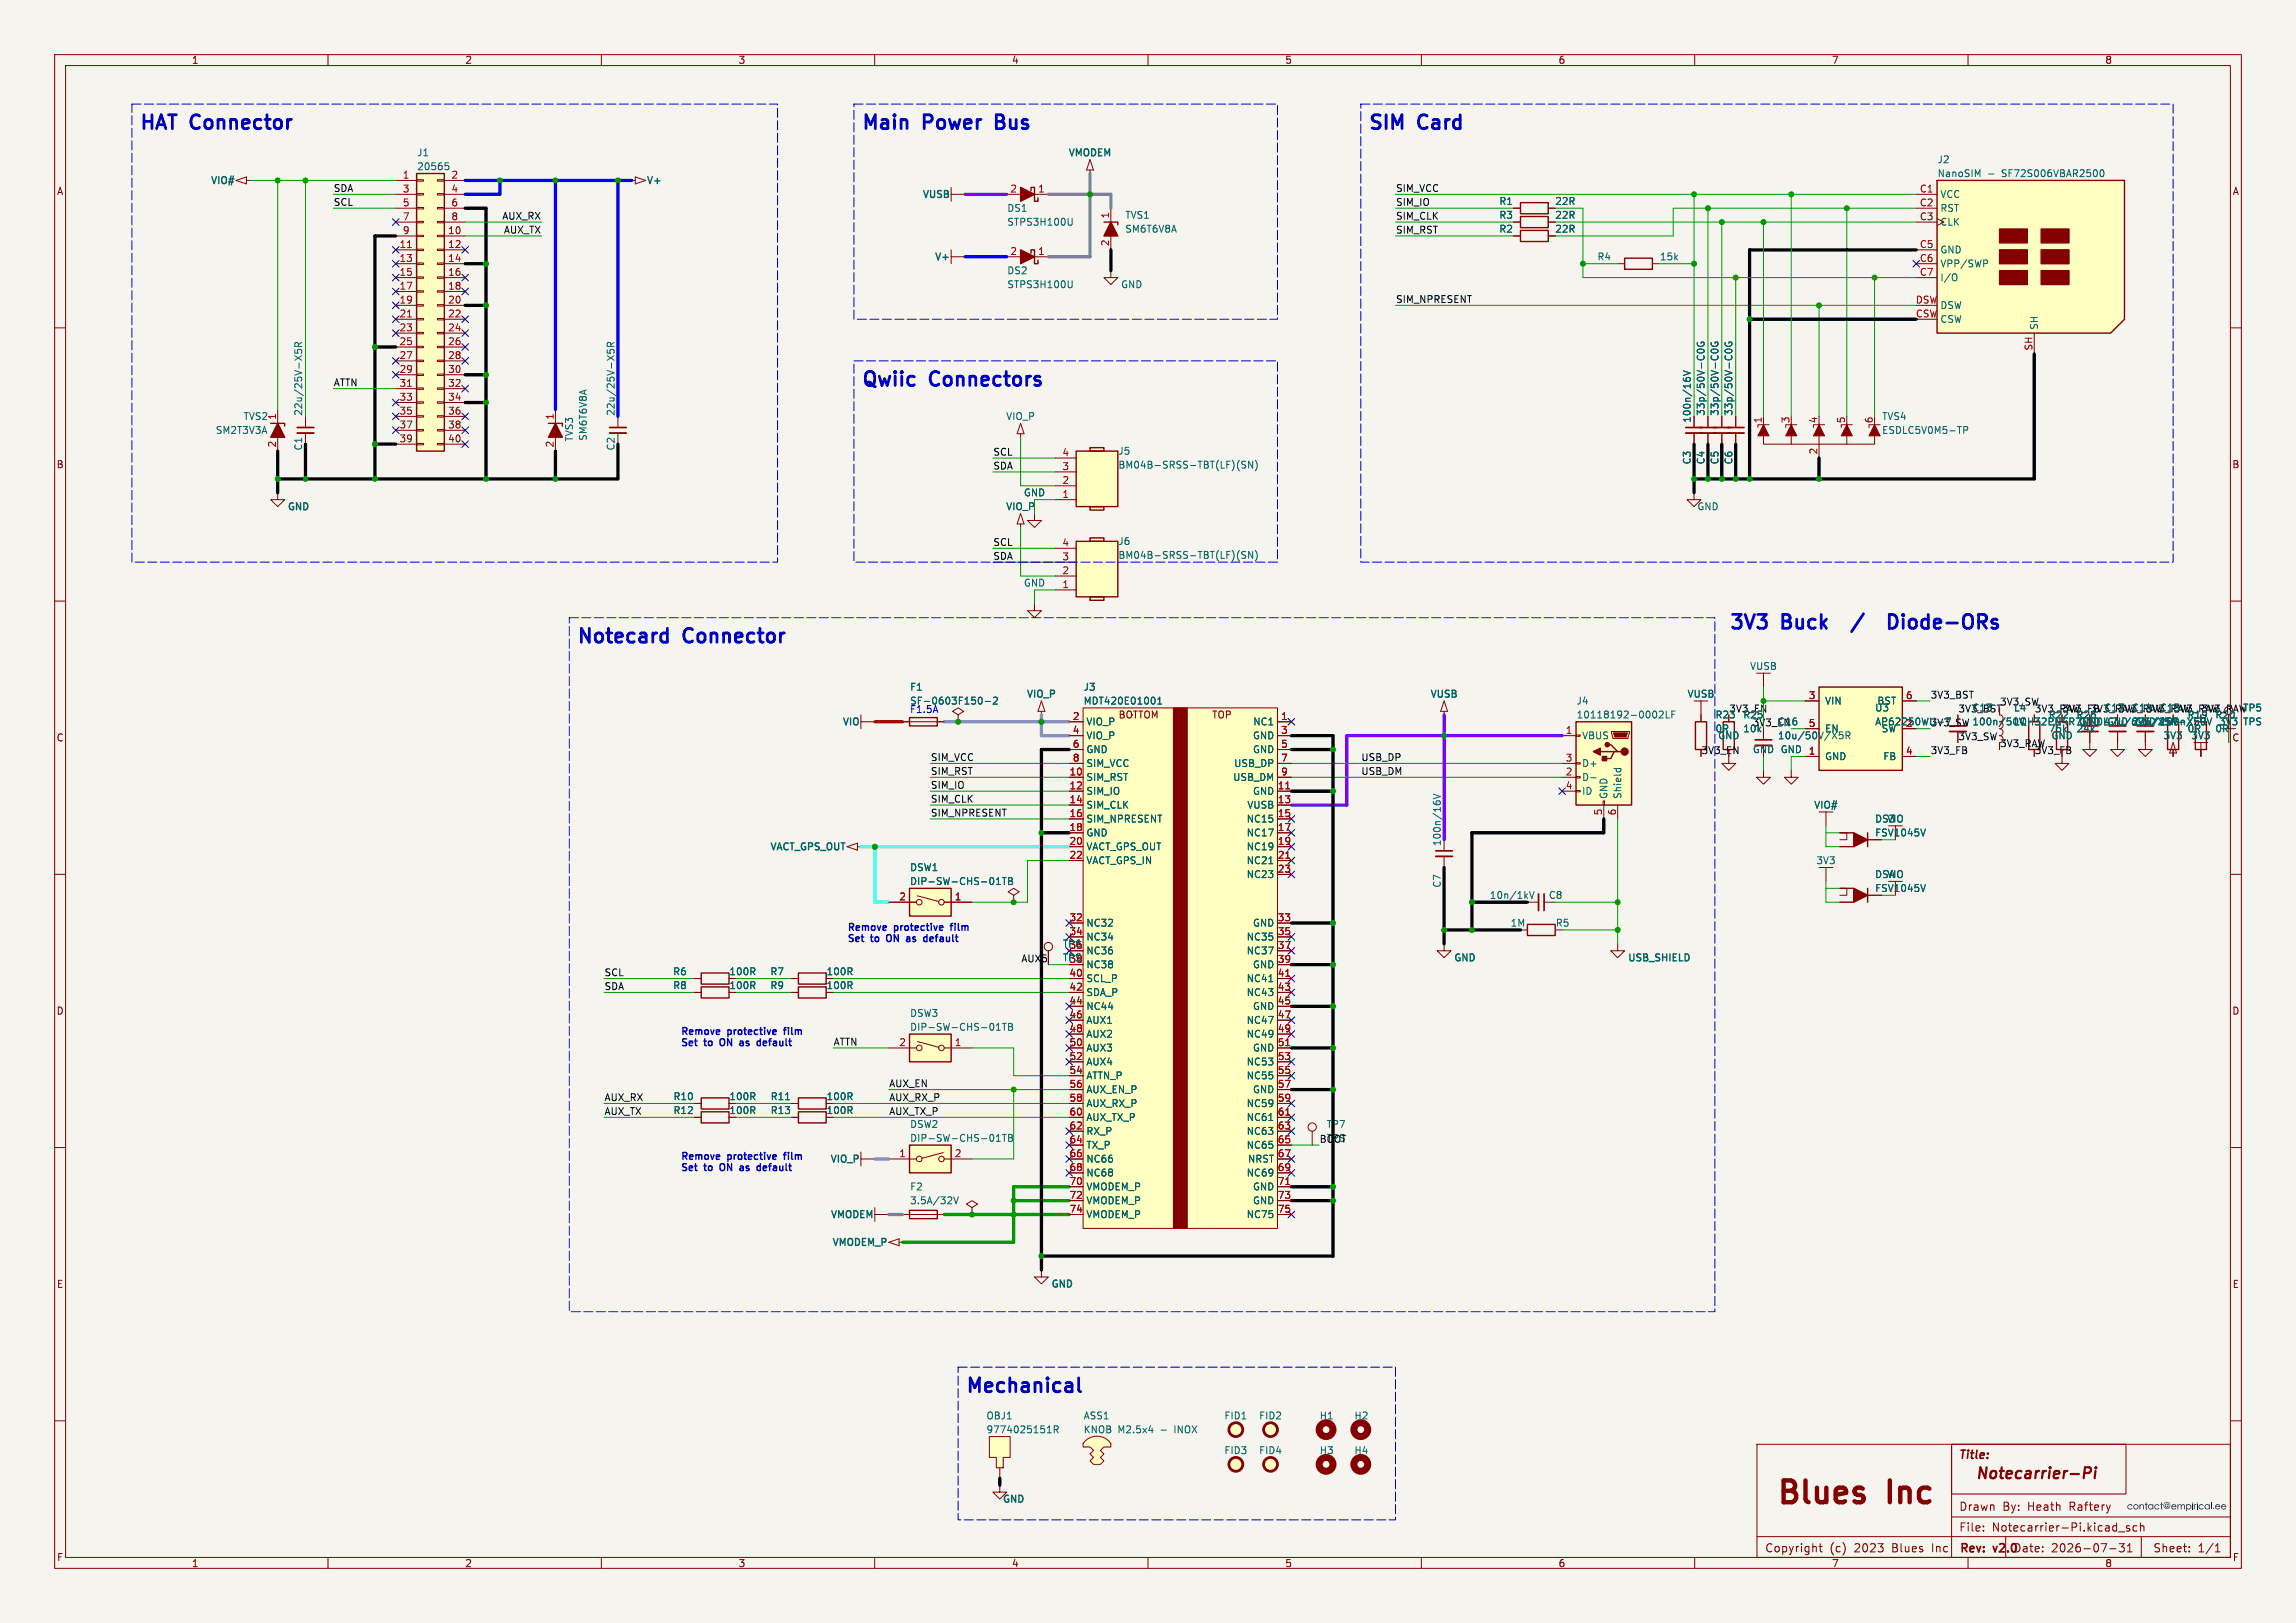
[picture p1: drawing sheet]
<svg xmlns="http://www.w3.org/2000/svg" width="420mm" height="297mm" viewBox="0 0 420 297" stroke-linecap="round" stroke-linejoin="round" font-family="sans-serif">
<defs><g id="words">
<g font-size="5.6" fill="#840000">
<text x="324.8" y="276.3">Blues</text>
<text x="345.8" y="276.3">Inc</text>
</g>
<g font-size="3.5" fill="#0000c2">
<text x="25.4" y="23.9">HAT Connector</text>
<text x="157.5" y="23.9">Main</text>
<text x="169.1" y="23.9">Power</text>
<text x="183.3" y="23.9">Bus</text>
<text x="250.2" y="23.9">SIM</text>
<text x="259.7" y="23.9">Card</text>
<text x="157.5" y="70.9">Qwiic</text>
<text x="170.3" y="70.9">Connectors</text>
<text x="105.4" y="117.9">Notecard</text>
<text x="125.3" y="117.9">Connector</text>
<text x="316.2" y="115.3">3V3</text>
<text x="326.2" y="115.3">Buck</text>
<text x="349.7" y="115.3">Diode-ORs</text>
<text x="176.5" y="255">Mechanical</text>
</g>
<text font-size="2.8" fill="#840000" x="361.1" y="271.2">Notecarrier-Pi</text>
<g font-size="2.1" fill="#840000">
<text x="358.2" y="267.4">Title:</text>
<text x="358.3" y="280.5">File:</text>
<text x="358.3" y="276.7">Drawn</text>
<text x="364.4" y="280.5">Notecarrier-Pi.kicad_sch</text>
<text x="366.3" y="276.7">By:</text>
<text x="371" y="276.7">Heath</text>
<text x="378.7" y="276.7">Raftery</text>
<text x="322.8" y="284.3">Copyright</text>
<text x="334.7" y="284.3">(c)</text>
<text x="339.2" y="284.3">2023</text>
<text x="346.3" y="284.3">Blues</text>
<text x="353.7" y="284.3">Inc</text>
<text x="358.4" y="284.5">Rev:</text>
<text x="364.8" y="284.5">v2.0Date:</text>
<text x="375.2" y="284.3">2026-07-31</text>
<text x="393.8" y="284.3">Sheet:</text>
<text x="402" y="284.3">1/1</text>
</g>
<g font-size="1.8" fill="#840000">
<text x="35" y="11.9">1</text>
<text x="85" y="11.9">2</text>
<text x="135" y="11.9">3</text>
<text x="185" y="11.9">4</text>
<text x="235" y="11.9">5</text>
<text x="285" y="11.9">6</text>
<text x="335" y="11.9">7</text>
<text x="385" y="11.9">8</text>
<text x="10.3" y="35.9">A</text>
<text x="408.3" y="35.9">A</text>
<text x="10.3" y="85.9">B</text>
<text x="408.2" y="85.9">B</text>
<text x="204.5" y="131.7">BOTTOM</text>
<text x="221.6" y="131.7">TOP</text>
<text x="313.7" y="131.7">R23</text>
<text x="358.1" y="130.5">3V3_BST</text>
<text x="10.3" y="135.9">C</text>
<text x="342.9" y="132.9">AP62250WU-7</text>
<text x="358.1" y="135.5">3V3_SW</text>
<text x="365.8" y="136.8">3V3_RAW</text>
<text x="408.2" y="135.9">C</text>
<text x="311.1" y="138.1">3V3_EN</text>
<text x="372.1" y="138.1">3V3_FB</text>
<text x="133.3" y="178.7">100R</text>
<text x="151.1" y="178.7">100R</text>
<text x="10.3" y="185.9">D</text>
<text x="133.3" y="181.2">100R</text>
<text x="151.1" y="181.2">100R</text>
<text x="408.2" y="185.9">D</text>
<text x="133.3" y="201.5">100R</text>
<text x="151.1" y="201.5">100R</text>
<text x="133.3" y="204.1">100R</text>
<text x="151.1" y="204.1">100R</text>
<text x="10.3" y="235.9">E</text>
<text x="408.3" y="235.9">E</text>
<text x="10.3" y="285.9">F</text>
<text x="35" y="287">1</text>
<text x="85" y="287">2</text>
<text x="135" y="287">3</text>
<text x="185" y="287">4</text>
<text x="235" y="287">5</text>
<text x="285" y="287">6</text>
<text x="335" y="287">7</text>
<text x="385" y="287">8</text>
<text x="408.3" y="285.9">F</text>
</g>
<g font-size="1.8" fill="#006464">
<text x="76.2" y="28.8">J1</text>
<text x="195.3" y="29">VMODEM</text>
<text x="38.4" y="34">VIO#</text>
<text x="76.2" y="31.3">20565</text>
<text x="82.5" y="32.8">2</text>
<text x="118.1" y="34">V+</text>
<text x="354.3" y="30.1">J2</text>
<text x="354.3" y="32.6">NanoSIM</text>
<text x="366.3" y="32.6">SF72S006VBAR2500</text>
<text x="168.6" y="36.6">VUSB</text>
<text x="184.2" y="39">DS1</text>
<text x="184.2" y="41.5">STPS3H100U</text>
<text x="205.7" y="40.2">TVS1</text>
<text x="274.2" y="37.7">R1</text>
<text x="274.2" y="40.2">R3</text>
<text x="284.4" y="37.7">22R</text>
<text x="284.4" y="40.2">22R</text>
<text x="354.8" y="36.4">VCC</text>
<text x="354.8" y="39">RST</text>
<text x="354.8" y="41.5">CLK</text>
<text x="205.7" y="42.8">SM6T6V8A</text>
<text x="274.2" y="42.8">R2</text>
<text x="284.4" y="42.8">22R</text>
<text x="292.1" y="47.9">R4</text>
<text x="303.5" y="47.9">15k</text>
<text x="354.8" y="46.6">GND</text>
<text x="170.8" y="48">V+</text>
<text x="184.2" y="50.4">DS2</text>
<text x="184.2" y="52.9">STPS3H100U</text>
<text x="205" y="52.9">GND</text>
<text x="354.8" y="49.1">VPP/SWP</text>
<text x="354.8" y="51.7">I/O</text>
<text x="354.8" y="56.7">DSW</text>
<text x="354.8" y="59.3">CSW</text>
<text x="373" y="60.5" transform="rotate(-90 373 60.5)">SH</text>
<text x="44.5" y="77.1">TVS2</text>
<text x="50.5" y="76.9" transform="rotate(-90 50.5 76.9)">1</text>
<text x="55.5" y="76.2" transform="rotate(-90 55.5 76.2)">22u/25V-X5R</text>
<text x="112.6" y="76.2" transform="rotate(-90 112.6 76.2)">22u/25V-X5R</text>
<text x="184" y="77.1">VIO_P</text>
<text x="309.5" y="77.5" transform="rotate(-90 309.5 77.5)">100n/16V</text>
<text x="312" y="76.2" transform="rotate(-90 312 76.2)">33p/50V-C0G</text>
<text x="314.6" y="76.2" transform="rotate(-90 314.6 76.2)">33p/50V-C0G</text>
<text x="317.1" y="76.2" transform="rotate(-90 317.1 76.2)">33p/50V-C0G</text>
<text x="344.2" y="77.1">TVS4</text>
<text x="39.4" y="79.6">SM2T3V3A</text>
<text x="55.5" y="82.5" transform="rotate(-90 55.5 82.5)">C1</text>
<text x="105" y="80.9" transform="rotate(-90 105 80.9)">TVS3</text>
<text x="107.5" y="80.8" transform="rotate(-90 107.5 80.8)">SM6T6V8A</text>
<text x="112.6" y="82.5" transform="rotate(-90 112.6 82.5)">C2</text>
<text x="204.5" y="83.4">J5</text>
<text x="344.2" y="79.6">ESDLC5V0M5-TP</text>
<text x="204.5" y="86">BM04B-SRSS-TBT(LF)(SN)</text>
<text x="309.5" y="85.1" transform="rotate(-90 309.5 85.1)">C3</text>
<text x="312" y="85.1" transform="rotate(-90 312 85.1)">C4</text>
<text x="314.6" y="85.1" transform="rotate(-90 314.6 85.1)">C5</text>
<text x="317.1" y="85.1" transform="rotate(-90 317.1 85.1)">C6</text>
<text x="52.4" y="93.7">GND</text>
<text x="184" y="93.6">VIO_P</text>
<text x="187.2" y="91">GND</text>
<text x="310.4" y="93.6">GND</text>
<text x="204.5" y="99.9">J6</text>
<text x="187.2" y="107.5">GND</text>
<text x="204.5" y="102.5">BM04B-SRSS-TBT(LF)(SN)</text>
<text x="320" y="122.8">VUSB</text>
<text x="166.4" y="130.6">F1.5A</text>
<text x="166.4" y="129.1">SF-0603F150-2</text>
<text x="166.4" y="126.6">F1</text>
<text x="187.6" y="128">VIO_P</text>
<text x="198.1" y="126.6">J3</text>
<text x="198.1" y="129.1">MDT420E01001</text>
<text x="261.5" y="128">VUSB</text>
<text x="288.3" y="129.1">J4</text>
<text x="288.3" y="131.7">10118192-0002LF</text>
<text x="308.6" y="127.9">VUSB</text>
<text x="318.8" y="131.7">R25</text>
<text x="333.8" y="129.1">VIN</text>
<text x="342.9" y="130.4">U3</text>
<text x="343.3" y="129.1">BST</text>
<text x="360.7" y="130.4">C13</text>
<text x="368.3" y="130.4">L4</text>
<text x="374.7" y="131.7">R22</text>
<text x="379.7" y="131.7">R26</text>
<text x="384.8" y="130.4">C17</text>
<text x="389.9" y="130.4">C14</text>
<text x="395" y="130.4">C15</text>
<text x="400.1" y="131.7">R19</text>
<text x="405.1" y="131.7">R20</text>
<text x="410.2" y="130.4">TP5</text>
<text x="153.9" y="133.1">VIO</text>
<text x="198.6" y="132.9">VIO_P</text>
<text x="198.6" y="135.5">VIO_P</text>
<text x="229.1" y="135.5">GND</text>
<text x="229.2" y="132.9">NC1</text>
<text x="289.3" y="135.5">VBUS</text>
<text x="313.7" y="134.2">0R</text>
<text x="314.2" y="135.5">GND</text>
<text x="318.8" y="134.2">10k</text>
<text x="325.1" y="132.9">C16</text>
<text x="325.1" y="135.5">10u/50V/X5R</text>
<text x="333.8" y="134.2">EN</text>
<text x="344.1" y="134.2">SW</text>
<text x="353.1" y="133">3V3_SW 100n/50VLQH32PN4R7NN0L GND 22u/25V-X5R</text>
<text x="360.7" y="132.9">100n/50VLQH32PN4R7NN0L GND 22u/25V-X5R</text>
<text x="374.7" y="134.2">75k</text>
<text x="375.2" y="135.5">GND</text>
<text x="379.7" y="134.2">24k</text>
<text x="380.2" y="132.9">GND 47u/6V3/X5R100n/50V</text>
<text x="390.4" y="132.9">GND</text>
<text x="395.7" y="135.5">3V3</text>
<text x="400.1" y="134.2">0R</text>
<text x="400.7" y="135.5">3V3</text>
<text x="405.1" y="134.2">0R</text>
<text x="405.8" y="132.9">3V3</text>
<text x="410.2" y="132.9">TPS</text>
<text x="198.6" y="138">GND</text>
<text x="198.6" y="140.6">SIM_VCC</text>
<text x="198.6" y="143.1">SIM_RST</text>
<text x="225.5" y="143.1">USB_DM</text>
<text x="225.7" y="140.6">USB_DP</text>
<text x="229.1" y="138">GND</text>
<text x="289.3" y="140.6">D+</text>
<text x="289.3" y="143.1">D-</text>
<text x="320.5" y="138">GND GND 1</text>
<text x="333.8" y="139.3">GND</text>
<text x="344.4" y="139.3">FB</text>
<text x="198.6" y="145.6">SIM_IO</text>
<text x="198.6" y="148.2">SIM_CLK</text>
<text x="228.1" y="148.2">VUSB</text>
<text x="229.1" y="145.6">GND</text>
<text x="289.3" y="145.6">ID</text>
<text x="294.2" y="146.3" transform="rotate(-90 294.2 146.3)">GND</text>
<text x="296.8" y="146.3" transform="rotate(-90 296.8 146.3)">Shield</text>
<text x="331.8" y="148.2">VIO#</text>
<text x="140.7" y="156">VACT_GPS_OUT</text>
<text x="198.6" y="150.7">SIM_NPRESENT</text>
<text x="198.6" y="153.3">GND</text>
<text x="198.6" y="155.8">VACT_GPS_OUT</text>
<text x="227.9" y="150.7">NC15</text>
<text x="227.9" y="153.3">NC17</text>
<text x="227.9" y="155.8">NC19</text>
<text x="263.8" y="154.9" transform="rotate(-90 263.8 154.9)">100n/16V</text>
<text x="342.9" y="153.3">FSV1045V</text>
<text x="342.9" y="150.7">DS3</text>
<text x="345.1" y="150.7">VIO</text>
<text x="166.4" y="159.6">DSW1</text>
<text x="198.6" y="158.3">VACT_GPS_IN</text>
<text x="227.9" y="158.3">NC21</text>
<text x="227.9" y="160.9">NC23</text>
<text x="332.2" y="158.3">3V3</text>
<text x="342.9" y="160.9">DS4</text>
<text x="345.1" y="160.9">VIO</text>
<text x="166.4" y="162.2">DIP-SW-CHS-01TB</text>
<text x="263.8" y="162.6" transform="rotate(-90 263.8 162.6)">C7</text>
<text x="272.4" y="164.7">10n/1kV</text>
<text x="283.2" y="164.7">C8</text>
<text x="342.9" y="163.4">FSV1045V</text>
<text x="194.3" y="173.6">TP6</text>
<text x="195.5" y="173.7">36</text>
<text x="198.6" y="169.8">NC32</text>
<text x="198.6" y="172.3">NC34</text>
<text x="227.9" y="172.3">NC35</text>
<text x="229.1" y="169.8">GND</text>
<text x="276.2" y="169.8">1M</text>
<text x="284.5" y="169.8">R5</text>
<text x="123" y="178.7">R6</text>
<text x="140.8" y="178.7">R7</text>
<text x="194.3" y="176.1">TPS</text>
<text x="195.5" y="176.3">38</text>
<text x="198.6" y="174.9">NC36</text>
<text x="198.6" y="177.4">NC38</text>
<text x="198.6" y="179.9">SCL_P</text>
<text x="227.9" y="174.9">NC37</text>
<text x="227.9" y="179.9">NC41</text>
<text x="229.1" y="177.4">GND</text>
<text x="265.8" y="176.3">GND</text>
<text x="297.6" y="176.3">USB_SHIELD</text>
<text x="123" y="181.2">R8</text>
<text x="140.8" y="181.2">R9</text>
<text x="198.6" y="182.5">SDA_P</text>
<text x="198.6" y="185">NC44</text>
<text x="227.9" y="182.5">NC43</text>
<text x="229.1" y="185">GND</text>
<text x="166.4" y="188.8">DIP-SW-CHS-01TB</text>
<text x="166.4" y="186.3">DSW3</text>
<text x="198.6" y="187.6">AUX1</text>
<text x="198.6" y="190.1">AUX2</text>
<text x="227.9" y="187.6">NC47</text>
<text x="227.9" y="190.1">NC49</text>
<text x="198.6" y="192.6">AUX3</text>
<text x="198.6" y="195.2">AUX4</text>
<text x="198.6" y="197.7">ATTN_P</text>
<text x="227.9" y="195.2">NC53</text>
<text x="227.9" y="197.7">NC55</text>
<text x="229.1" y="192.6">GND</text>
<text x="123.1" y="201.5">R10</text>
<text x="140.9" y="201.5">R11</text>
<text x="198.6" y="200.3">AUX_EN_P</text>
<text x="198.6" y="202.8">AUX_RX_P</text>
<text x="227.9" y="202.8">NC59</text>
<text x="229.1" y="200.3">GND</text>
<text x="123.1" y="204.1">R12</text>
<text x="140.9" y="204.1">R13</text>
<text x="166.4" y="209.1">DIP-SW-CHS-01TB</text>
<text x="166.4" y="206.6">DSW2</text>
<text x="198.6" y="205.3">AUX_TX_P</text>
<text x="198.6" y="207.9">RX_P</text>
<text x="227.9" y="205.3">NC61</text>
<text x="227.9" y="207.9">NC63</text>
<text x="242.6" y="206.6">TP7</text>
<text x="151.7" y="213.1">VIO_P</text>
<text x="198.6" y="210.4">TX_P</text>
<text x="198.6" y="213">NC66</text>
<text x="198.6" y="215.5">NC68</text>
<text x="227.9" y="210.4">NC65</text>
<text x="227.9" y="215.5">NC69</text>
<text x="228.2" y="213">NRST</text>
<text x="166.4" y="220.6">3.5A/32V</text>
<text x="166.4" y="218">F2</text>
<text x="198.6" y="218">VMODEM_P</text>
<text x="198.6" y="220.6">VMODEM_P</text>
<text x="229.1" y="218">GND</text>
<text x="229.1" y="220.6">GND</text>
<text x="151.8" y="223.3">VMODEM</text>
<text x="198.6" y="223.1">VMODEM_P</text>
<text x="227.9" y="223.1">NC75</text>
<text x="152.1" y="228.3">VMODEM_P</text>
<text x="192.1" y="236">GND</text>
<text x="180.3" y="259.9">OBJ1</text>
<text x="180.3" y="262.5">9774025151R</text>
<text x="198.1" y="259.9">ASS1</text>
<text x="198.1" y="262.5">KNOB</text>
<text x="204.5" y="262.5">M2.5x4</text>
<text x="212.4" y="262.5">-</text>
<text x="215.1" y="262.5">INOX</text>
<text x="223.9" y="259.9">FID1</text>
<text x="230.2" y="259.9">FID2</text>
<text x="241.3" y="259.9">H1</text>
<text x="247.7" y="259.9">H2</text>
<text x="223.9" y="266.3">FID3</text>
<text x="230.2" y="266.3">FID4</text>
<text x="241.3" y="266.3">H3</text>
<text x="247.7" y="266.3">H4</text>
<text x="183.2" y="275.3">GND</text>
</g>
<g font-size="1.8" fill="#0f0f0f">
<text x="61" y="35.2">SDA</text>
<text x="255.3" y="35.2">SIM_VCC</text>
<text x="61" y="37.8">SCL</text>
<text x="91.8" y="40.3">AUX_RX</text>
<text x="255.3" y="40.3">SIM_CLK</text>
<text x="255.3" y="37.8">SIM_IO</text>
<text x="92.1" y="42.8">AUX_TX</text>
<text x="255.3" y="42.8">SIM_RST</text>
<text x="255.3" y="55.5">SIM_NPRESENT</text>
<text x="61" y="70.8">ATTN</text>
<text x="181.6" y="83.5">SCL</text>
<text x="181.6" y="86">SDA</text>
<text x="181.6" y="100">SCL</text>
<text x="181.6" y="102.5">SDA</text>
<text x="316.2" y="130.5">3V3_EN</text>
<text x="353.1" y="127.9">3V3_BST</text>
<text x="365.8" y="129.2">3V3_SW</text>
<text x="372.1" y="130.5">3V3_RAW</text>
<text x="377.2" y="130.5">3V3_FB</text>
<text x="382.3" y="130.5">3V3_RAWC143V3_RAW</text>
<text x="402.6" y="130.5">3V3_RAWTP5</text>
<text x="320.5" y="133">3V3_EN</text>
<text x="170.2" y="141.9">SIM_RST</text>
<text x="170.2" y="139.4">SIM_VCC</text>
<text x="248.9" y="139.4">USB_DP</text>
<text x="248.9" y="141.9">USB_DM</text>
<text x="353.1" y="138.1">3V3_FB</text>
<text x="170.2" y="149.5">SIM_NPRESENT</text>
<text x="170.2" y="147">SIM_CLK</text>
<text x="170.2" y="144.4">SIM_IO</text>
<text x="110.5" y="178.7">SCL</text>
<text x="186.7" y="176.2">AUX5</text>
<text x="110.5" y="181.3">SDA</text>
<text x="152.4" y="191.4">ATTN</text>
<text x="110.5" y="201.6">AUX_RX</text>
<text x="162.6" y="201.6">AUX_RX_P</text>
<text x="162.6" y="199">AUX_EN</text>
<text x="110.5" y="204.1">AUX_TX</text>
<text x="162.6" y="204.1">AUX_TX_P</text>
<text x="241.3" y="209.2">BOOT</text>
<text x="242.6" y="209.1">TPS</text>
</g>
<g font-size="1.8" fill="#a90000">
<text x="73.6" y="32.8">1</text>
<text x="73.6" y="35.3">3</text>
<text x="82.5" y="35.3">4</text>
<text x="184.7" y="35.3">2</text>
<text x="189.8" y="35.3">1</text>
<text x="351.1" y="35.3">C1</text>
<text x="73.6" y="37.8">5</text>
<text x="73.6" y="40.4">7</text>
<text x="82.5" y="37.8">6</text>
<text x="82.5" y="40.4">8</text>
<text x="202.9" y="40.1" transform="rotate(-90 202.9 40.1)">1</text>
<text x="351.1" y="37.8">C2</text>
<text x="351.1" y="40.4">C3</text>
<text x="73" y="45.5">11</text>
<text x="73.6" y="42.9">9</text>
<text x="81.9" y="42.9">10</text>
<text x="81.9" y="45.5">12</text>
<text x="184.7" y="46.7">2</text>
<text x="189.8" y="46.7">1</text>
<text x="202.9" y="45.2" transform="rotate(-90 202.9 45.2)">2</text>
<text x="351.1" y="45.5">C5</text>
<text x="73" y="48">13</text>
<text x="73" y="50.5">15</text>
<text x="73" y="53.1">17</text>
<text x="81.9" y="48">14</text>
<text x="81.9" y="50.5">16</text>
<text x="81.9" y="53.1">18</text>
<text x="351.1" y="48">C6</text>
<text x="351.1" y="50.5">C7</text>
<text x="73" y="55.6">19</text>
<text x="73" y="58.2">21</text>
<text x="81.9" y="55.6">20</text>
<text x="81.9" y="58.2">22</text>
<text x="350.4" y="55.6">DSW</text>
<text x="350.4" y="58.2">CSW</text>
<text x="73" y="60.7">23</text>
<text x="73" y="63.2">25</text>
<text x="73" y="65.8">27</text>
<text x="81.9" y="60.7">24</text>
<text x="81.9" y="63.2">26</text>
<text x="81.9" y="65.8">28</text>
<text x="371.9" y="64.2" transform="rotate(-90 371.9 64.2)">SH</text>
<text x="73" y="68.3">29</text>
<text x="73" y="70.9">31</text>
<text x="81.9" y="68.3">30</text>
<text x="81.9" y="70.9">32</text>
<text x="73" y="73.4">33</text>
<text x="73" y="75.9">35</text>
<text x="81.9" y="73.4">34</text>
<text x="81.9" y="75.9">36</text>
<text x="101.3" y="76.9" transform="rotate(-90 101.3 76.9)">1</text>
<text x="322.3" y="77.5" transform="rotate(-90 322.3 77.5)">1</text>
<text x="327.4" y="77.5" transform="rotate(-90 327.4 77.5)">3</text>
<text x="332.5" y="77.5" transform="rotate(-90 332.5 77.5)">4</text>
<text x="337.6" y="77.5" transform="rotate(-90 337.6 77.5)">5</text>
<text x="342.6" y="77.5" transform="rotate(-90 342.6 77.5)">6</text>
<text x="50.5" y="82" transform="rotate(-90 50.5 82)">2</text>
<text x="73" y="78.5">37</text>
<text x="73" y="81">39</text>
<text x="81.9" y="78.5">38</text>
<text x="81.9" y="81">40</text>
<text x="101.3" y="82" transform="rotate(-90 101.3 82)">2</text>
<text x="194.2" y="83.6">4</text>
<text x="332.5" y="83.3" transform="rotate(-90 332.5 83.3)">2</text>
<text x="194.2" y="88.6">2</text>
<text x="194.2" y="86.1">3</text>
<text x="194.2" y="91.2">1</text>
<text x="194.2" y="100.1">4</text>
<text x="194.2" y="107.7">1</text>
<text x="194.2" y="105.2">2</text>
<text x="194.2" y="102.6">3</text>
<text x="196.1" y="131.8">2</text>
<text x="234.2" y="131.8">1</text>
<text x="330.8" y="128">3</text>
<text x="348.5" y="128">6</text>
<text x="196.1" y="134.4">4</text>
<text x="196.1" y="136.9">6</text>
<text x="234.2" y="134.4">3</text>
<text x="234.2" y="136.9">5</text>
<text x="286.3" y="134.4">1</text>
<text x="330.8" y="133.1">5</text>
<text x="348.5" y="133.1">2</text>
<text x="195.5" y="142">10</text>
<text x="196.1" y="139.4">8</text>
<text x="234.2" y="139.4">7</text>
<text x="234.2" y="142">9</text>
<text x="286.3" y="139.4">3</text>
<text x="286.3" y="142">2</text>
<text x="348.5" y="138.2">4</text>
<text x="195.5" y="144.5">12</text>
<text x="195.5" y="147.1">14</text>
<text x="195.5" y="149.6">16</text>
<text x="233.6" y="144.5">11</text>
<text x="233.6" y="147.1">13</text>
<text x="233.6" y="149.6">15</text>
<text x="286.3" y="144.5">4</text>
<text x="293.1" y="149.3" transform="rotate(-90 293.1 149.3)">5</text>
<text x="295.7" y="149.3" transform="rotate(-90 295.7 149.3)">6</text>
<text x="195.5" y="152.1">18</text>
<text x="195.5" y="154.7">20</text>
<text x="233.6" y="152.1">17</text>
<text x="233.6" y="154.7">19</text>
<text x="195.5" y="157.2">22</text>
<text x="233.6" y="157.2">21</text>
<text x="233.6" y="159.8">23</text>
<text x="164.4" y="164.8">2</text>
<text x="174.6" y="164.8">1</text>
<text x="195.5" y="168.7">32</text>
<text x="195.5" y="171.2">34</text>
<text x="233.6" y="168.7">33</text>
<text x="233.6" y="171.2">35</text>
<text x="233.6" y="173.7">37</text>
<text x="195.5" y="178.8">40</text>
<text x="233.6" y="176.3">39</text>
<text x="233.6" y="178.8">41</text>
<text x="195.5" y="181.4">42</text>
<text x="195.5" y="183.9">44</text>
<text x="233.6" y="181.4">43</text>
<text x="233.6" y="183.9">45</text>
<text x="164.4" y="191.5">2</text>
<text x="174.6" y="191.5">1</text>
<text x="195.5" y="186.4">46</text>
<text x="195.5" y="189">48</text>
<text x="195.5" y="191.5">50</text>
<text x="233.6" y="186.4">47</text>
<text x="233.6" y="189">49</text>
<text x="233.6" y="191.5">51</text>
<text x="195.5" y="194.1">52</text>
<text x="195.5" y="196.6">54</text>
<text x="233.6" y="194.1">53</text>
<text x="233.6" y="196.6">55</text>
<text x="195.5" y="199.1">56</text>
<text x="195.5" y="201.7">58</text>
<text x="233.6" y="199.1">57</text>
<text x="233.6" y="201.7">59</text>
<text x="195.5" y="204.2">60</text>
<text x="195.5" y="206.8">62</text>
<text x="195.5" y="209.3">64</text>
<text x="233.6" y="204.2">61</text>
<text x="233.6" y="206.8">63</text>
<text x="233.6" y="209.3">65</text>
<text x="164.4" y="211.8">1</text>
<text x="174.6" y="211.8">2</text>
<text x="195.5" y="211.8">66</text>
<text x="195.5" y="214.4">68</text>
<text x="233.6" y="211.8">67</text>
<text x="233.6" y="214.4">69</text>
<text x="195.5" y="216.9">70</text>
<text x="195.5" y="219.5">72</text>
<text x="195.5" y="222">74</text>
<text x="233.6" y="216.9">71</text>
<text x="233.6" y="219.5">73</text>
<text x="233.6" y="222">75</text>
</g>
<g font-size="1.8" fill="#0000c2">
<text x="154.9" y="170.4">Remove</text>
<text x="154.9" y="172.5">Set</text>
<text x="159.4" y="172.5">to</text>
<text x="162.8" y="172.5">ON</text>
<text x="163.7" y="170.4">protective</text>
<text x="166.9" y="172.5">as</text>
<text x="170.6" y="172.5">default</text>
<text x="174.5" y="170.4">film</text>
<text x="124.5" y="189.5">Remove</text>
<text x="124.5" y="191.5">Set</text>
<text x="129" y="191.5">to</text>
<text x="132.3" y="191.5">ON</text>
<text x="133.2" y="189.5">protective</text>
<text x="136.4" y="191.5">as</text>
<text x="140.1" y="191.5">default</text>
<text x="144" y="189.5">film</text>
<text x="124.5" y="212.3">Remove</text>
<text x="124.5" y="214.4">Set</text>
<text x="129" y="214.4">to</text>
<text x="132.3" y="214.4">ON</text>
<text x="133.2" y="212.3">protective</text>
<text x="136.4" y="214.4">as</text>
<text x="140.1" y="214.4">default</text>
<text x="144" y="212.3">film</text>
</g>
<text font-size="1.7" fill="#281c2d" x="389.1" y="276.6">contact@empirical.ee</text>
</g></defs>
<path d="M0 0h420v297h-420z" fill="#f5f4ef" stroke="#f5f4ef" stroke-width=".18"/>
<g fill="none" stroke="#840000" stroke-width=".18">
<path d="M10 10h400v277h-400zM12 12h396v273h-396zM60 10v2M110 10v2M160 10v2M210 10v2M260 10v2M310 10v2M360 10v2M10 60h2M408 60h2M10 110h2"/>
<path d="M408 110h2M10 160h2M408 160h2M10 210h2M408 210h2M10 260h2M321.4 264.3h86.6v20.7h-86.6zM362.8 279.3v.1M389.5 279.3l-.3-.1-.2 .2v.2l.5 .2v.3h-.5M390.9 279.3l-.4-.1-.3 .3v.4l.1 .2h.6M391.5 279.3l.2-.1 .4 .1 .1 .9M391.5 278.7v1.5"/>
<path d="M408 260h2M60 285v2M110 285v2M160 285v2M210 285v2M260 285v2M310 285v2M321.4 281.2h86.6M360 285v2M362.8 280v.2M385.9 283.4h1.2M387.5 280.3h1.2"/>
<path d="M387.6 282.5h1l-.5 .6 .4 .1v.6l-.2 .2h-.4l-.3-.2M389.1 284h.9M389.1 282.9l.5-.4v1.5M400.5 283.8v.2M400.5 283.1v.1M405.2 284h.9M405.2 282.9l.5-.4v1.5"/>
</g>
<path d="M381.3 269.6h.7a.55 .55 0 0 0 .5-.5 .55 .55 0 0 0-.3-.6h-.8l-.3 2M383.3 269.2l-.2 1.3M383.4 268.5v.2M383.4 268.5l-.1 .1 .1 .1M383.4 268.5l.1 .1-.1 .1" fill="none" stroke="#840000" stroke-width=".4"/>
<g fill="#281c2d">
<path d="M405.3 275.4l.5-.1 .3 .3v.2h-.8l.2 .2 .6-.1a.48 .48 0 0 1-.6 .3 .48 .48 0 0 1-.3-.6h.8l-.3-.2-.5 .2z"/>
<path d="M406.4 275.4l.5-.1 .3 .3v.2h-.8l.2 .2 .6-.1a.48 .48 0 0 1-.6 .3 .48 .48 0 0 1-.3-.6h.8l-.3-.2-.5 .2z"/>
</g>
<g fill="none" stroke="#840000" stroke-width=".18">
<path d="M43.2 33l1.9-.6v1.3zM45.1 33h.6M115.6 33h.6M116.2 32.4l1.9 .6-1.9 .7zM113 76.2v2M113 79.2v2.1M50.8 90.2v1.2h1.3l-1.3 1.3-1.3-1.3h1.3M189.2 110.5v1.3h1.3l-1.3 1.2-1.2-1.2h1.2M165.1 132.1h7.6M175.3 130.8l1-.6-1-.7-1.1 .7 1.1 .6v1.3M175.3 132.1h.1M190.5 128.3l.6 1.9h-1.2z"/>
<path d="M190.5 130.2v.6M311.1 128.3v2.5M407.7 133.4v2.5M357 264.3h31.9v9.1h-31.9zM357 277.6h51M357 264.3v20.7M332.7 283h.6M333 282.5v1.3l.3 .2M366.9 281.2v3.8M391.7 281.2v3.8"/>
</g>
<path d="M166.4 131.3h5v1.5h-5z" fill="none" stroke="#840000" stroke-width=".25"/>
<path d="M111.1 64v.6l.6 .1-.1-.2v-.4l.2-.2 .4 .1 .1 .2-.1 .5M111.7 63.4v-.6l-.2-.1h-.3l-.1 .7h1.2M112.3 62.7l-.6 .4M179.2 127.6a.68 .68 0 0 1 .5 .6 .68 .68 0 0 1-.5 .6M180.2 128.4h1M181.7 127.7l.5-.1 .2 .3-.7 .9h.7" fill="none" stroke="#006464" stroke-width=".18"/>
<path d="M111.5 78.2h3.1" fill="none" stroke="#840000" stroke-width=".3"/>
<path d="M111.5 79.2h3.1" fill="none" stroke="#840000" stroke-width=".33"/>
<path d="M166.4 162.6h7.6v5h-7.6z" fill="#ffffc2"/>
<g fill="none" stroke="#840000" stroke-width=".18">
<path d="M101.6 74.9v2.6M101.6 80v2.6M162.6 165.1h5M167.8 163.9l3.9 1.1M172.7 165.1h5.1M185.4 163.8l1-.6-1-.6-1 .6 1 .6v1.3M185.4 165.1h.1"/>
<circle cx="168.1" cy="165.1" r=".51"/>
<circle cx="172.2" cy="165.1" r=".51"/>
</g>
<path d="M100.3 77.5h2.6v.5M166.4 162.6h7.6v5h-7.6z" fill="none" stroke="#840000" stroke-width=".25"/>
<path d="M182.3 161.9h.7M182.4 160.9l.2-.3v1.3M183.4 160.6h.7M183.7 160.6v1.3M184.5 160.6h.4l.3 .2-.3 .4 .3 .1v.3l-.2 .3h-.5zM184.5 161.2h.4" fill="none" stroke="#006464" stroke-width=".18"/>
<path d="M101.6 77.5l1.3 2.5h-2.6z" fill="#840000" stroke="#840000" stroke-width=".25"/>
<path d="M76.2 31.8h5.1v50.8h-5.1z" fill="#ffffc2"/>
<path d="M76.2 31.8h5.1v50.8h-5.1z" fill="none" stroke="#840000" stroke-width=".25"/>
<g fill="none" stroke="#840000" stroke-width=".18">
<path d="M72.4 33h3.8M72.4 35.6h3.8M72.4 38.1h3.8M76.2 32.9h1.3v.2h-1.3zM76.2 35.4h1.3v.3h-1.3zM76.2 38h1.3v.2h-1.3zM80 32.9h1.3v.2h-1.3zM80 35.4h1.3v.3h-1.3zM80 38h1.3v.2h-1.3zM81.3 33h3.8M81.3 35.6h3.8M81.3 38.1h3.8"/>
<path d="M72.4 40.6h3.8M72.4 43.2h3.8M72.4 45.7h3.8M72.4 48.3h3.8M72.4 50.8h3.8M72.4 53.3h3.8M72.4 55.9h3.8M72.4 58.4h3.8M76.2 40.5h1.3v.3h-1.3zM76.2 43.1h1.3v.2h-1.3zM76.2 45.6h1.3v.2h-1.3zM76.2 48.1h1.3v.3h-1.3z"/>
<path d="M76.2 50.7h1.3v.2h-1.3zM76.2 53.2h1.3v.3h-1.3zM76.2 55.8h1.3v.2h-1.3zM76.2 58.3h1.3v.2h-1.3zM80 40.5h1.3v.3h-1.3zM80 43.1h1.3v.2h-1.3zM80 45.6h1.3v.2h-1.3zM80 48.1h1.3v.3h-1.3zM80 50.7h1.3v.2h-1.3zM80 53.2h1.3v.3h-1.3zM80 55.8h1.3v.2h-1.3zM80 58.3h1.3v.2h-1.3z"/>
<path d="M81.3 40.6h3.8M81.3 43.2h3.8M81.3 45.7h3.8M81.3 48.3h3.8M81.3 50.8h3.8M81.3 53.3h3.8M81.3 55.9h3.8M81.3 58.4h3.8M72.4 61h3.8M72.4 63.5h3.8M72.4 66h3.8M72.4 68.6h3.8"/>
<path d="M72.4 71.1h3.8M72.4 73.7h3.8M72.4 76.2h3.8M72.4 78.7h3.8M76.2 60.8h1.3v.3h-1.3zM76.2 63.4h1.3v.2h-1.3zM76.2 65.9h1.3v.3h-1.3zM76.2 68.5h1.3v.2h-1.3zM76.2 71h1.3v.2h-1.3zM76.2 73.5h1.3v.3h-1.3zM76.2 76.1h1.3v.2h-1.3zM76.2 78.6h1.3v.3h-1.3z"/>
<path d="M80 60.8h1.3v.3h-1.3zM80 63.4h1.3v.2h-1.3zM80 65.9h1.3v.3h-1.3zM80 68.5h1.3v.2h-1.3zM80 71h1.3v.2h-1.3zM80 73.5h1.3v.3h-1.3zM80 76.1h1.3v.2h-1.3zM80 78.6h1.3v.3h-1.3zM81.3 61h3.8M81.3 63.5h3.8M81.3 66h3.8M81.3 68.6h3.8"/>
<path d="M81.3 71.1h3.8M81.3 73.7h3.8M81.3 76.2h3.8M81.3 78.7h3.8M72.4 81.3h3.8M76.2 81.2h1.3v.2h-1.3zM80 81.2h1.3v.2h-1.3zM81.3 81.3h3.8"/>
</g>
<path d="M74.5 45.3h.8M74.5 58h.8M74.5 70.7h.8" fill="none" stroke="#a90000" stroke-width=".18"/>
<path d="M81.5 29.8h.6M81.6 30.3l.5 .1v.5M82 31l-.4 .1" fill="none" stroke="#006464" stroke-width=".18"/>
<g fill="#ffffc2" stroke="#ffffc2" stroke-width=".18">
<circle cx="226.1" cy="261.6" r="1.27"/>
<circle cx="226.1" cy="268" r="1.27"/>
</g>
<g fill="none" stroke="#840000" stroke-width=".51">
<circle cx="226.1" cy="261.6" r="1.27"/>
<circle cx="226.1" cy="268" r="1.27"/>
</g>
<path d="M198.1 264.2h5.1v.6h-1.3l-.6 .6 .6 .7-.6 .6 .6 .6-.6 .7h-1.3l-.6-.7 .6-.6-.6-.6 .6-.7-.6-.6h-1.3z" fill="#ffffc2"/>
<g fill="#ffffc2" stroke="#ffffc2" stroke-width=".18">
<path d="M198.5 263.7a3.1 3.1 0 0 1 4.7 .5l-2.5 1.7-2.6-1.7z"/>
<circle cx="232.4" cy="268" r="1.27"/>
<circle cx="232.4" cy="261.6" r="1.27"/>
</g>
<path d="M182.9 271.8v1.2h1.2l-1.2 1.3-1.3-1.3h1.3M198.5 263.7a3.1 3.1 0 0 1 4.7 .5v.6h-1.3l-.6 .6 .6 .7-.6 .6 .6 .6-.6 .7h-1.3l-.6-.7 .6-.6-.6-.6 .6-.7-.6-.6h-1.3v-.6z" fill="none" stroke="#840000" stroke-width=".18"/>
<path d="M210.1 261.8h.8" fill="none" stroke="#006464" stroke-width=".18"/>
<g fill="none" stroke="#840000" stroke-width="1.3">
<circle cx="242.6" cy="268" r="1.27"/>
<circle cx="242.6" cy="261.6" r="1.27"/>
<circle cx="248.9" cy="268" r="1.27"/>
<circle cx="248.9" cy="261.6" r="1.27"/>
</g>
<g fill="none" stroke="#840000" stroke-width=".51">
<circle cx="232.4" cy="261.6" r="1.27"/>
<circle cx="232.4" cy="268" r="1.27"/>
</g>
<path d="M181 262.9h3.8v3.8h-1.3v1.9h-1.3v-1.9h-1.2z" fill="#ffffc2"/>
<g fill="none" stroke="#840000" stroke-width=".18">
<path d="M174 34.3v1.3h2.5M174 45.7v2.6M174 47h2.5M189.2 94v1.3h1.3l-1.3 1.2-1.2-1.2h1.2M157.5 130.8v1.3h2.5M264.2 128.3l.6 1.9h-1.3zM264.2 130.2v.6M264.2 153.7v2M264.2 156.7v2.1M191.8 174v2.5M264.2 172.7v1.3h1.2l-1.2 1.3-1.3-1.3h1.3M278.1 170.2h1.3"/>
<path d="M279.4 165.1h2M282.4 165.1h2.1M240 207v2.6M190.5 232.4v1.3h1.3l-1.3 1.2-1.3-1.2h1.3M181 262.9h3.8v3.8h-1.3v1.9h-1.3v-1.9h-1.2zM182.9 268.6v1.9"/>
<circle cx="191.8" cy="173.2" r=".76"/>
<circle cx="240" cy="206.2" r=".76"/>
</g>
<path d="M262.2 146.7v.2M262.2 145.3l1.3 .5-1.3 .4M262.7 146.8l.2-.3h.3l.3 .3M279.8 163.1l.4 1.3 .4-1.3M191.6 262.2h.7M192.8 261.6l.7-.1 .1-.1-.1-.3-.7-.2v1.3M193.2 261.6l.4 .6" fill="none" stroke="#006464" stroke-width=".18"/>
<path d="M262.6 155.7h3.1M282.4 163.6v3" fill="none" stroke="#840000" stroke-width=".3"/>
<path d="M262.6 156.7h3.1M281.4 163.6v3" fill="none" stroke="#840000" stroke-width=".33"/>
<path d="M279.4 169.2h5.1v2h-5.1z" fill="none" stroke="#840000" stroke-width=".25"/>
<path d="M198.1 129.5h35.6v95.3h-35.6z" fill="#ffffc2"/>
<g fill="none" stroke="#840000" stroke-width=".18">
<path d="M195.6 132.1h2.5M195.6 134.6h2.5M195.6 137.2h2.5M195.6 139.7h2.5M198.1 129.5h35.6v95.3h-35.6zM233.7 132.1h2.5M233.7 134.6h2.5M233.7 137.2h2.5M233.7 139.7h2.5M195.6 142.2h2.5M195.6 144.8h2.5M195.6 147.3h2.5"/>
<path d="M195.6 149.9h2.5M195.6 152.4h2.5M195.6 154.9h2.5M195.6 157.5h2.5M233.7 142.2h2.5M233.7 144.8h2.5M233.7 147.3h2.5M233.7 149.9h2.5M233.7 152.4h2.5M233.7 154.9h2.5M233.7 157.5h2.5M195.6 168.9h2.5"/>
<path d="M195.6 171.5h2.5M195.6 174h2.5M195.6 179.1h2.5M233.7 168.9h2.5M233.7 171.5h2.5M233.7 174h2.5M233.7 179.1h2.5M233.7 160h2.5M233.7 176.5h2.5M195.6 181.6h2.5M195.6 184.2h2.5M195.6 186.7h2.5"/>
<path d="M195.6 189.2h2.5M195.6 191.8h2.5M195.6 194.3h2.5M195.6 196.9h2.5M195.6 199.4h2.5M233.7 181.6h2.5M233.7 184.2h2.5M233.7 186.7h2.5M233.7 189.2h2.5M233.7 191.8h2.5M233.7 194.3h2.5M233.7 196.9h2.5"/>
<path d="M233.7 199.4h2.5M195.6 201.9h2.5M195.6 204.5h2.5M195.6 207h2.5M195.6 209.6h2.5M195.6 212.1h2.5M195.6 214.6h2.5M195.6 217.2h2.5M195.6 219.7h2.5M233.7 201.9h2.5M233.7 204.5h2.5M233.7 207h2.5"/>
<path d="M233.7 209.6h2.5M233.7 212.1h2.5M233.7 214.6h2.5M233.7 217.2h2.5M233.7 219.7h2.5M195.6 222.2h2.5M233.7 222.2h2.5"/>
</g>
<path d="M214.6 129.5h2.6v95.3h-2.6z" fill="#840000" stroke="#840000" stroke-width=".18"/>
<path d="M235.2 144.4h.7M235.2 157.1h.7M235.2 178.7h.7M235.2 191.4h.7M235.2 204.1h.7M235.2 216.8h.7" fill="none" stroke="#a90000" stroke-width=".18"/>
<path d="M211.2 127.8v.8M211.8 128.8h.7M211.8 127.9l.3-.3v1.2M232.1 158.1h.7M232.1 179.6h.7M232.1 205h.7" fill="none" stroke="#006464" stroke-width=".18"/>
<g fill="#ffffc2">
<path d="M196.8 82.6h7.7v10.1h-7.7z"/>
<path d="M199.4 92.7h2.5v.6h-2.5z"/>
<path d="M199.4 81.9h2.5v.7h-2.5z"/>
</g>
<path d="M196.8 82.6h7.7v10.1h-7.7zM199.4 92.7h2.5v.6h-2.5zM199.4 81.9h2.5v.7h-2.5z" fill="none" stroke="#840000" stroke-width=".25"/>
<path d="M193 91.4h3.8M193 88.9h3.8M193 86.4h3.8M193 83.8h3.8M177.8 221l1-.7-1-.6-1 .6 1 .7v1.2M177.8 222.2h.1" fill="none" stroke="#840000" stroke-width=".18"/>
<path d="M227.9 84.5l-.5-.1-.2 .1v.4l.5 .2 .2 .3-.3 .3-.5-.1M229.1 84.4v1.3l-.7-1.3v1.3M229.6 84.2a1.46 1.46 0 0 1 0 2" fill="none" stroke="#006464" stroke-width=".18"/>
<path d="M166.4 209.6h7.6v5h-7.6z" fill="#ffffc2"/>
<g fill="none" stroke="#840000" stroke-width=".18">
<path d="M162.6 212.1h5M172.5 210.9l-3.8 1.1M172.7 212.1h5.1M165.1 222.2h7.6"/>
<circle cx="168.1" cy="212.1" r=".51"/>
<circle cx="172.2" cy="212.1" r=".51"/>
</g>
<path d="M166.4 209.6h7.6v5h-7.6zM166.4 221.5h5v1.5h-5z" fill="none" stroke="#840000" stroke-width=".25"/>
<path d="M174.5 219l.4 1.3 .4-1.3M182.3 208.9h.7M182.4 207.9l.2-.3v1.3M183.4 207.6h.7M183.7 207.6v1.3M184.5 207.6h.4l.3 .2-.3 .4 .3 .1v.3l-.2 .3h-.5zM184.5 208.2h.4" fill="none" stroke="#006464" stroke-width=".18"/>
<path d="M166.4 189.2h7.6v5.1h-7.6z" fill="#ffffc2"/>
<g fill="none" stroke="#840000" stroke-width=".18">
<path d="M184.1 35.6h7.7M199.4 29.2l.6 1.9h-1.2zM199.4 31.1v.7M203.2 38.1v2.5M184.1 47h7.7M203.2 49.5v1.3h-1.3l1.3 1.3 1.3-1.3h-1.3M203.2 43.2v2.5M186.7 77.5l.6 1.9h-1.2zM186.7 79.4v.6M322.6 76.2v5.1h20.3v-3.8M322.6 77.7v2.1M323.6 77.7h-2v.5"/>
<path d="M327.7 77.5v3.8M328.7 77.7h-2.1v.5M332.7 77.5v6.3M333.8 77.7h-2.1v.5M337.8 77.5v3.8M338.8 77.7h-2v.5M342.9 77.7v2.1M343.9 77.7h-2v.5M186.7 95.9v.6M186.7 94l.6 1.9h-1.2zM358.1 130.8v2M154.9 154.9l1.9-.6v1.3z"/>
<path d="M156.8 154.9h.7M127 179.1h1.3M162.6 191.8h5M167.8 190.6l3.9 1M172.7 191.8h5.1"/>
<circle cx="168.1" cy="191.8" r=".51"/>
<circle cx="172.2" cy="191.8" r=".51"/>
</g>
<path d="M188.6 34.9v-.6h.6v2.5h.7v-.6M188.6 46.4v-.7h.6v2.6h.7v-.7M201.9 40.6h2.6v.5M128.3 178.1h5v2h-5zM166.4 189.2h7.6v5.1h-7.6z" fill="none" stroke="#840000" stroke-width=".25"/>
<path d="M196.1 39.9v1.1l-.1 .2h-.4M196.1 51.4v1l-.1 .2h-.4M359.2 78.7h.6l.1-.2v-.3l-.7-.2v1.3M182.3 188.5h.7M182.4 187.6l.2-.3v1.2M183.4 187.3h.7M183.7 187.3v1.2M184.5 187.3h.4l.3 .2-.3 .4 .3 .1v.3l-.2 .2h-.5zM184.5 187.9h.4" fill="none" stroke="#006464" stroke-width=".18"/>
<g fill="#840000" stroke="#840000" stroke-width=".25">
<path d="M203.2 40.6l1.3 2.6h-2.6z"/>
<path d="M186.7 45.7l2.5 1.3-2.5 1.3z"/>
<path d="M186.7 34.3l2.5 1.3-2.5 1.2z"/>
</g>
<path d="M356.6 132.8h3.1" fill="none" stroke="#840000" stroke-width=".3"/>
<path d="M356.6 133.9h3.1" fill="none" stroke="#840000" stroke-width=".33"/>
<g fill="#840000" stroke="#840000" stroke-width=".18">
<path d="M322.6 77.7l1 2.1h-2z"/>
<path d="M327.7 77.7l1 2.1h-2.1z"/>
<path d="M332.7 77.7l1.1 2.1h-2.1z"/>
<path d="M337.8 77.7l1 2.1h-2z"/>
<path d="M342.9 77.7l1 2.1h-2z"/>
</g>
<path d="M354.3 33h34.3v25.4l-2.5 2.6h-31.8z" fill="#ffffc2"/>
<path d="M278.1 37.1h5.1v2h-5.1zM278.1 39.6h5.1v2.1h-5.1zM354.3 33h34.3v25.4l-2.5 2.6h-31.8zM278.1 42.2h5.1v2h-5.1zM371.1 132.1h2v5.1h-2zM376.2 132.1h2v5.1h-2zM146 178.1h5.1v2h-5.1zM128.3 180.6h5v2h-5zM146 180.6h5.1v2h-5.1z" fill="none" stroke="#840000" stroke-width=".25"/>
<g fill="#840000" stroke="#840000" stroke-width=".25">
<path d="M365.8 41.9h5v2.6h-5z"/>
<path d="M365.8 45.7h5v2.6h-5z"/>
<path d="M365.8 49.5h5v2.6h-5z"/>
<path d="M373.4 41.9h5.1v2.6h-5.1z"/>
<path d="M373.4 45.7h5.1v2.6h-5.1z"/>
<path d="M373.4 49.5h5.1v2.6h-5.1z"/>
</g>
<g fill="none" stroke="#840000" stroke-width=".18">
<path d="M276.9 38.1h1.2M283.2 38.1h1.3M350.5 35.6h3.8M350.5 38.1h3.8M276.9 40.6h1.2M276.9 43.2h1.2M283.2 40.6h1.3M283.2 43.2h1.3M350.5 40.6h3.8M350.5 45.7h3.8M350.5 48.3h3.8M350.5 50.8h3.8"/>
<path d="M350.5 55.9h3.8M350.5 58.4h3.8M372.1 61v3.8M309.9 90.2v1.2h1.2l-1.2 1.3-1.3-1.3h1.3M365.8 130.8a.64 .64 0 0 1 .6 .6 .64 .64 0 0 1-.6 .7M365.8 133.4a.64 .64 0 0 1 .6 .6 .64 .64 0 0 1-.6 .6 .64 .64 0 0 1 .6 .7 .64 .64 0 0 1-.6 .6M372.1 130.8v1.3M377.2 138.4v1.3h1.3l-1.3 1.3-1.3-1.3h1.3M382.3 133.9v3.3h1.2l-1.2 1.2-1.3-1.2h1.3M382.3 130.8v2M387.3 135.9v1.3h1.3l-1.3 1.2-1.2-1.2h1.2M392.4 135.9v1.3h1.3l-1.3 1.2-1.2-1.2h1.2"/>
<path d="M144.8 179.1h1.2M127 181.6h1.3M144.8 181.6h1.2"/>
</g>
<path d="M363.8 31.8h.9M384.3 31.1h.1a.68 .68 0 0 1 .5 .6 .68 .68 0 0 1-.5 .6 .84 .84 0 0 1-.1-1.2zM357.7 50.1l.1 .1a.81 .81 0 0 1-.1 1.2M363.3 47.6l.3 .2-.1 .3-.2 .1" fill="none" stroke="#006464" stroke-width=".18"/>
<path d="M380.7 132.8h3.1" fill="none" stroke="#840000" stroke-width=".3"/>
<path d="M380.7 133.9h3.1" fill="none" stroke="#840000" stroke-width=".33"/>
<g fill="#ffffc2">
<path d="M196.8 99.1h7.7v10.1h-7.7z"/>
<path d="M199.4 109.2h2.5v.7h-2.5z"/>
<path d="M199.4 98.4h2.5v.7h-2.5z"/>
</g>
<path d="M49.5 77.5h2.6v.5M196.8 99.1h7.7v10.1h-7.7zM199.4 98.4h2.5v.7h-2.5zM199.4 109.2h2.5v.7h-2.5zM396.5 132.1h2v5.1h-2zM401.6 132.1h2v5.1h-2zM341.6 152.4v2.5M341.6 162.6v2.5" fill="none" stroke="#840000" stroke-width=".25"/>
<g fill="none" stroke="#840000" stroke-width=".18">
<path d="M50.8 74.9v2.6M55.9 76.2v2M55.9 79.2v2.1M312.4 76.2v2M312.4 79.2v2.1M315 76.2v2M315 79.2v2.1M317.5 76.2v2M317.5 79.2v2.1M50.8 80v2.6M193 108h3.8M193 105.4h3.8"/>
<path d="M193 102.9h3.8M193 100.3h3.8M322.6 123.2v2.5M322.6 133.4v2M387.3 130.8v2M387.3 133.9v2M392.4 130.8v2M392.4 133.9v2M397.5 135.9l.6 1.9h-1.2zM397.5 130.8v1.3M397.5 137.2v1.2M402.6 135.9v2.5"/>
<path d="M407.7 130.8v2.6M322.6 141v1.2h1.2l-1.2 1.3-1.3-1.3h1.3M327.7 141v1.2h1.2l-1.2 1.3-1.3-1.3h1.3M334 148.6v2.5M336.5 154.9h2.6M339.1 152.4h-2.6h1.3v1.3h-1.3M341.6 153.7h2.6M346.7 151.1v2.6M336.5 165.1h2.6M339.1 162.6h-2.6h1.3v1.2h-1.3M341.6 163.8h2.6M346.7 161.3v2.5"/>
<path d="M157.5 210.8v2.6M157.5 212.1h2.5M160 221v1.2h2.6M162.6 227.3l1.9-.6v1.3zM164.5 227.3h.6"/>
</g>
<g fill="none" stroke="#006464" stroke-width=".18">
<path d="M53.9 64v.6l.6 .1-.1-.2 .1-.4 .1-.2 .5 .1 .1 .2-.1 .5M54.6 63.4l-.1-.6-.2-.1h-.3l-.1 .7h1.3M55.2 62.7l-.6 .4M310.5 64.1a.75 .75 0 0 1 1.2 .2 .72 .72 0 0 1-1.2-.1zM310.5 62.7a.59 .59 0 0 0 .6 .7 .59 .59 0 0 0 .6-.7l-.5-.1v.2M313.1 62.7a.59 .59 0 0 0 .5 .7 .59 .59 0 0 0 .6-.7l-.5-.1v.2M313.1 64.1a.75 .75 0 0 1 1.2 .2 .72 .72 0 0 1-1.3-.1zM315.6 64.1a.75 .75 0 0 1 1.2 .2 .72 .72 0 0 1-1.3-.1zM315.6 62.7a.59 .59 0 0 0 .6 .7 .59 .59 0 0 0 .5-.7l-.4-.1v.2M227.9 101l-.5-.1-.2 .1v.4l.5 .2 .2 .3-.3 .3-.5-.1M229.1 100.9v1.3l-.7-1.3v1.3M229.6 100.7a1.46 1.46 0 0 1 0 2"/>
<path d="M336.5 133.9h.6M336.6 134.4l.4 .1 .1 .5-.2 .2-.5-.1M337.7 134.6l.6-.1 .1-.1v-.3l-.7-.2v1.3M338 134.6l.4 .6M403 132.1l.4 .6M403.4 132.2l-.3 .5M403.7 131.4l.5 1.3 .4-1.3M352.2 151.7l-.4 1.3M352.2 161.9l-.4 1.2"/>
</g>
<path d="M54.4 78.2h3M310.9 78.2h8.1M321.1 135.4h3M385.8 132.8h3.1M390.9 132.8h3.1" fill="none" stroke="#840000" stroke-width=".3"/>
<path d="M54.4 79.2h3M310.9 79.2h8.1M321.1 136.4h3M385.8 133.9h3.1M390.9 133.9h3.1" fill="none" stroke="#840000" stroke-width=".33"/>
<g fill="#840000" stroke="#840000" stroke-width=".25">
<path d="M50.8 77.5l1.3 2.5h-2.6z"/>
<path d="M339.1 152.4l2.5 1.3-2.5 1.2z"/>
<path d="M339.1 162.6l2.5 1.2-2.5 1.3z"/>
</g>
<path d="M332.7 125.7h15.3v15.3h-15.3z" fill="#ffffc2"/>
<path d="M332.7 125.7h15.3v15.3h-15.3z" fill="none" stroke="#840000" stroke-width=".25"/>
<path d="M309.9 76.2v2M309.9 79.2v2.1M330.2 128.3h2.5M330.2 133.4h2.5M330.2 138.4h2.5M348 128.3h2.5M348 138.4h2.5M334 158.8v2.5" fill="none" stroke="#840000" stroke-width=".18"/>
<path d="M308.4 78.2h3" fill="none" stroke="#840000" stroke-width=".3"/>
<path d="M308.4 79.2h3" fill="none" stroke="#840000" stroke-width=".33"/>
<path d="M307.9 69.2v.2M307.9 67.9l1.3 .4-1.3 .4M308.4 69.3l.2-.2h.3l.3 .2" fill="none" stroke="#006464" stroke-width=".18"/>
<path d="M288.3 132.1h10.1v15.2h-10.1z" fill="#ffffc2"/>
<path d="M297.2 47.2h5.1v2.1h-5.1zM288.3 132.1h10.1v15.2h-10.1zM292.7 137.5h2.6M294 136.3h.6l1.3 1.2h.6M295.9 137.5h-.6l-.7 1.3h-1.2M310.1 132.1h2.1v5.1h-2.1zM315.2 132.1h2v5.1h-2zM128.3 203.5h5v2h-5zM128.3 200.9h5v2h-5zM146 200.9h5.1v2h-5.1zM146 203.5h5.1v2h-5.1z" fill="none" stroke="#840000" stroke-width=".25"/>
<g fill="none" stroke="#840000" stroke-width=".18">
<path d="M276.9 38.1h1.2M283.2 38.1h1.3M276.9 43.2h1.2M276.9 40.6h1.2M283.2 43.2h1.3M283.2 40.6h1.3M295.9 48.3h1.3M302.3 48.3h1.2M309.9 76.2v2M309.9 79.2v2.1M312.4 76.2v2M312.4 79.2v2.1"/>
<path d="M315 76.2v2M315 79.2v2.1M317.5 76.2v2M317.5 79.2v2.1M165.1 132.1h1.3M171.4 132.1h1.3M175.3 132.1h.1M195.6 134.6h2.5M195.6 139.7h2.5M195.6 132.1h2.5M195.6 137.2h2.5M233.7 134.6h2.5"/>
<path d="M233.7 139.7h2.5M233.7 132.1h2.5M233.7 137.2h2.5M285.7 134.6h2.6M285.7 139.7h2.6M288.3 134.5h.8v.2h-.8zM288.3 139.6h.8v.2h-.8zM294.8 133.9h3.3v.2l-.3 1h-2.8zM311.1 130.8v1.3M316.2 138.4v1.3h1.3l-1.3 1.3-1.2-1.3h1.2M322.6 133.4v2M330.2 128.3h2.5"/>
<path d="M330.2 133.4h2.5M330.2 138.4h2.5M348 128.3h2.5M348 138.4h2.5M358.1 130.8v2M372.1 130.8v1.3M382.3 130.8v2M382.3 133.9v2M387.3 130.8v2M387.3 133.9v2M392.4 130.8v2M392.4 133.9v2"/>
<path d="M397.5 130.8v1.3M397.5 137.2v1.2M402.6 137.2v1.2M407.7 130.8v2.6M195.6 142.2h2.5M195.6 144.8h2.5M195.6 152.4h2.5M195.6 154.9h2.5M195.6 147.3h2.5M195.6 149.9h2.5M195.6 157.5h2.5M233.7 142.2h2.5"/>
<path d="M233.7 144.8h2.5M233.7 152.4h2.5M233.7 154.9h2.5M233.7 147.3h2.5M233.7 149.9h2.5M233.7 157.5h2.5M285.7 142.2h2.6M285.7 144.8h2.6M288.3 142.1h.8v.3h-.8zM288.3 144.7h.8v.2h-.8zM293.2 146.6h.3v.7h-.3zM293.4 147.3v2.6"/>
<path d="M295.9 147.3v2.6M336.5 152.4h2.6M336.5 154.9h2.6M341.6 153.7h2.6M127 179.1h1.3M144.8 179.1h1.2M162.6 165.1h5M172.7 165.1h5.1M185.4 165.1h.1M191.8 174v2.5M195.6 179.1h2.5M195.6 168.9h2.5"/>
<path d="M195.6 171.5h2.5M195.6 174h2.5M233.7 179.1h2.5M233.7 168.9h2.5M233.7 171.5h2.5M233.7 174h2.5M233.7 160h2.5M233.7 176.5h2.5M295.9 172.7v1.3h1.3l-1.3 1.3-1.3-1.3h1.3M336.5 162.6h2.6M336.5 165.1h2.6M341.6 163.8h2.6"/>
<path d="M127 181.6h1.3M144.8 181.6h1.2M195.6 181.6h2.5M195.6 184.2h2.5M195.6 186.7h2.5M195.6 189.2h2.5M195.6 191.8h2.5M195.6 194.3h2.5M195.6 196.9h2.5M195.6 199.4h2.5M233.7 181.6h2.5M233.7 184.2h2.5"/>
<path d="M233.7 186.7h2.5M233.7 189.2h2.5M233.7 191.8h2.5M233.7 194.3h2.5M233.7 196.9h2.5M233.7 199.4h2.5M127 204.5h1.3M127 201.9h1.3M144.8 204.5h1.2M144.8 201.9h1.2M195.6 204.5h2.5M195.6 201.9h2.5"/>
<path d="M195.6 207h2.5M195.6 209.6h2.5M195.6 212.1h2.5M195.6 214.6h2.5M195.6 217.2h2.5M195.6 219.7h2.5M233.7 204.5h2.5M233.7 201.9h2.5M233.7 207h2.5M233.7 209.6h2.5M233.7 212.1h2.5M233.7 214.6h2.5"/>
<path d="M233.7 217.2h2.5M233.7 219.7h2.5M195.6 222.2h2.5M233.7 222.2h2.5"/>
</g>
<path d="M295.1 134.1h2.6l-.3 .8h-2z" fill="#840000" stroke="#840000" stroke-width=".18"/>
<g fill="#840000" stroke="#840000" stroke-width=".25">
<path d="M293.1 138.4h.8v.8h-.8z"/>
<path d="M291.5 137.5l1.2-.6v1.3z"/>
<circle cx="297.2" cy="137.5" r=".63"/>
<circle cx="294" cy="136.3" r=".38"/>
</g>
<g fill="none" stroke="#006464" stroke-width=".18">
<path d="M307.9 69.2v.2M307.9 67.9l1.3 .4-1.3 .4M308.4 69.3l.2-.2h.3l.3 .2M310.5 64.1a.75 .75 0 0 1 1.2 .2 .72 .72 0 0 1-1.2-.1zM310.5 62.7a.59 .59 0 0 0 .6 .7 .59 .59 0 0 0 .6-.7l-.5-.1v.2M313.1 62.7a.59 .59 0 0 0 .5 .7 .59 .59 0 0 0 .6-.7l-.5-.1v.2M313.1 64.1a.75 .75 0 0 1 1.2 .2 .72 .72 0 0 1-1.3-.1zM315.6 64.1a.75 .75 0 0 1 1.2 .2 .72 .72 0 0 1-1.3-.1zM315.6 62.7a.59 .59 0 0 0 .6 .7 .59 .59 0 0 0 .5-.7l-.4-.1v.2M179.2 127.6a.68 .68 0 0 1 .5 .6 .68 .68 0 0 1-.5 .6M180.2 128.4h1M181.7 127.7l.5-.1 .2 .3-.7 .9h.7"/>
<path d="M211.2 127.8v.8M211.8 128.8h.7M211.8 127.9l.3-.3v1.2M303.5 130.2l.5-.1 .2 .4-.7 .9h.7M304.8 130.1v1.3h.6M305.8 130.7h.4M306.4 130.1h-.6v1.3M336.5 133.9h.6M336.6 134.4l.4 .1 .1 .5-.2 .2-.5-.1M337.7 134.6l.6-.1 .1-.1v-.3l-.7-.2v1.3M338 134.6l.4 .6M403 132.1l.4 .6"/>
<path d="M403.4 132.2l-.3 .5M403.7 131.4l.5 1.3 .4-1.3M232.1 158.1h.7M291 142.3h.9M295.2 140.6h1.3M295.7 140.6l-.1 .4M296.4 140.6l.1 .4M352.2 151.7l-.4 1.3M182.3 161.9h.7M182.4 160.9l.2-.3v1.3M183.4 160.6h.7M183.7 160.6v1.3"/>
<path d="M184.5 160.6h.4l.3 .2-.3 .4 .3 .1v.3l-.2 .3h-.5zM184.5 161.2h.4M232.1 179.6h.7M352.2 161.9l-.4 1.2M143.7 201.2h.7M232.1 205h.7"/>
</g>
<g fill="none" stroke="#009600" stroke-width=".18">
<path d="M45.7 33h26.7M50.8 33v41.9M55.9 33v43.2M61 38.1h11.4M61 35.6h11.4M255.3 38.1h21.6M255.3 35.6h95.2M284.5 38.1h5.1v12.7h60.9M309.9 35.6v40.6M312.4 38.1v38.1M327.7 35.6v40.6M337.8 38.1v38.1"/>
<path d="M350.5 38.1h-44.4v5.1h-21.6M85.1 43.2h14M85.1 40.6h14M255.3 43.2h21.6M255.3 40.6h21.6M255.3 55.9h95.2M284.5 40.6h66M289.6 48.3h6.3M303.5 48.3h6.4M315 40.6v35.6M317.5 50.8v25.4M322.6 40.6v35.6"/>
<path d="M332.7 55.9v20.3M342.9 50.8v25.4M61 71.1h11.4M181.6 86.4h11.4M181.6 83.8h11.4M186.7 96.5v8.9h6.3M186.7 80v8.9h6.3M193 91.4h-3.8v2.6M181.6 100.3h11.4M181.6 102.9h11.4M193 108h-3.8v2.5M170.2 139.7h25.4"/>
<path d="M236.2 139.7h49.5M322.6 125.7v7.7M322.6 138.4v2.6M322.6 128.3h7.6M327.7 138.4v2.6M327.7 133.4h2.5M350.5 128.3h2.6M350.5 138.4h2.6M407.7 133.4v2.5M170.2 147.3h25.4M170.2 144.8h25.4M170.2 149.9h25.4"/>
<path d="M170.2 142.2h25.4M195.6 157.5h-7.6v7.6h-10.2M236.2 142.2h49.5M295.9 149.9v22.8M334 151.1v3.8h2.5M334 152.4h2.5M110.5 179.1h16.5M134.6 179.1h10.2M152.4 179.1h43.2M191.8 176.5h3.8M284.5 165.1h11.4M285.7 170.2h10.2"/>
<path d="M334 161.3v3.8h2.5M334 162.6h2.5M110.5 181.6h16.5M134.6 181.6h10.2M152.4 191.8h10.2M152.4 181.6h43.2M162.6 199.4h33M177.8 191.8h7.6v5.1h10.2M185.4 199.4v12.7h-7.6M110.5 201.9h16.5M110.5 204.5h16.5M134.6 201.9h10.2"/>
<path d="M134.6 204.5h10.2M152.4 201.9h43.2M152.4 204.5h43.2M236.2 209.6h5.1"/>
</g>
<g fill="none" stroke="#000" stroke-width=".6">
<path d="M85.1 38.1h3.8v49.5M72.4 43.2h-3.8v44.4M85.1 48.3h3.8M85.1 55.9h3.8M203.2 45.7v3.8M320 58.4h30.5M350.5 45.7h-30.5v41.9M68.6 63.5h3.8M85.1 68.6h3.8M85.1 73.7h3.8M372.1 64.8v22.8h-62.2M50.8 82.6v7.6"/>
<path d="M55.9 81.3v6.3M68.6 81.3h3.8M101.6 82.6v5M113 81.3v6.3h-62.2M309.9 81.3v8.9M312.4 81.3v6.3M315 81.3v6.3M317.5 81.3v6.3M332.7 83.8v3.8M195.6 137.2h-5.1v95.2M236.2 134.6h7.6v95.3h-53.3M236.2 137.2h7.6"/>
<path d="M190.5 152.4h5.1M236.2 144.8h7.6M264.2 158.8v13.9M293.4 149.9v2.5h-24.2v17.8M236.2 168.9h7.6M236.2 176.5h7.6M264.2 170.2h13.9M269.2 165.1h10.2M236.2 184.2h7.6M236.2 199.4h7.6M236.2 191.8h7.6M236.2 219.7h7.6"/>
<path d="M236.2 217.2h7.6M182.9 270.5v1.3"/>
</g>
<path d="M176.5 35.6h7.6M264.2 130.8v22.9M285.7 134.6h-39.3v12.7h-10.2" fill="none" stroke="#8000ff" stroke-width=".6"/>
<path d="M191.8 35.6h11.4v2.5M199.4 31.8v15.2h-7.6M162.6 222.2h2.5" fill="none" stroke="#848484" stroke-width=".6"/>
<path d="M172.7 132.1h22.9M190.5 130.8v3.8h5.1M160 212.1h2.6" fill="none" stroke="#8080c0" stroke-width=".6"/>
<path d="M85.1 33h30.5M91.4 33v2.6h-6.3M101.6 33v41.9M113 33v43.2M176.5 47h7.6" fill="none" stroke="#00f" stroke-width=".6"/>
<path d="M157.5 154.9h38.1M160 154.9v10.2h2.6" fill="none" stroke="#0ff" stroke-width=".6"/>
<path d="M185.4 219.7h10.2M195.6 217.2h-10.2v10.1h-20.3M172.7 222.2h22.9" fill="none" stroke="#008400" stroke-width=".6"/>
<path d="M160 132.1h5.1" fill="none" stroke="#f00" stroke-width=".6"/>
<g fill="none" stroke="#000084" stroke-width=".18">
<path d="M71.8 50.2l1.2 1.2M71.8 45.1l1.2 1.2M71.8 57.8l1.2 1.2M71.8 40l1.2 1.2M71.8 55.3l1.2 1.2M71.8 52.7l1.2 1.2M71.8 47.7l1.2 1.2M73 45.1l-1.2 1.2M73 40l-1.2 1.2M73 57.8l-1.2 1.2M73 55.3l-1.2 1.2M73 50.2l-1.2 1.2"/>
<path d="M73 52.7l-1.2 1.2M73 47.7l-1.2 1.2M84.5 52.7l1.2 1.2M84.5 45.1l1.2 1.2M84.5 50.2l1.2 1.2M84.5 57.8l1.2 1.2M85.7 45.1l-1.2 1.2M85.7 50.2l-1.2 1.2M85.7 52.7l-1.2 1.2M85.7 57.8l-1.2 1.2M349.9 47.7l1.2 1.2M351.1 47.7l-1.2 1.2"/>
<path d="M71.8 73.1l1.2 1.2M71.8 65.4l1.2 1.2M71.8 60.4l1.2 1.2M71.8 78.1l1.2 1.2M71.8 75.6l1.2 1.2M71.8 68l1.2 1.2M73 75.6l-1.2 1.2M73 73.1l-1.2 1.2M73 78.1l-1.2 1.2M73 60.4l-1.2 1.2M73 65.4l-1.2 1.2M73 68l-1.2 1.2"/>
<path d="M84.5 62.9l1.2 1.2M84.5 65.4l1.2 1.2M84.5 75.6l1.2 1.2M84.5 70.5l1.2 1.2M84.5 78.1l1.2 1.2M84.5 60.4l1.2 1.2M85.7 62.9l-1.2 1.2M85.7 60.4l-1.2 1.2M85.7 65.4l-1.2 1.2M85.7 75.6l-1.2 1.2M85.7 70.5l-1.2 1.2M85.7 78.1l-1.2 1.2"/>
<path d="M84.5 80.7l1.2 1.2M85.7 80.7l-1.2 1.2M235.6 131.5l1.2 1.2M236.8 131.5l-1.2 1.2M235.6 159.4l1.2 1.2M235.6 149.3l1.2 1.2M235.6 151.8l1.2 1.2M235.6 154.3l1.2 1.2M235.6 156.9l1.2 1.2M236.8 159.4l-1.2 1.2M236.8 149.3l-1.2 1.2M236.8 151.8l-1.2 1.2"/>
<path d="M236.8 154.3l-1.2 1.2M236.8 156.9l-1.2 1.2M285.1 144.2l1.3 1.2M286.4 144.2l-1.3 1.2M195 173.4l1.2 1.2M195 170.8l1.2 1.3M195 168.3l1.2 1.2M196.2 173.4l-1.2 1.2M196.2 170.8l-1.2 1.3M196.2 168.3l-1.2 1.2M235.6 173.4l1.2 1.2M235.6 170.8l1.2 1.3"/>
<path d="M235.6 178.5l1.2 1.2M236.8 173.4l-1.2 1.2M236.8 170.8l-1.2 1.3M236.8 178.5l-1.2 1.2M195 188.6l1.2 1.2M195 186.1l1.2 1.2M195 183.5l1.2 1.3M195 193.7l1.2 1.2M195 191.2l1.2 1.2M196.2 188.6l-1.2 1.2M196.2 186.1l-1.2 1.2M196.2 183.5l-1.2 1.3"/>
<path d="M196.2 193.7l-1.2 1.2M196.2 191.2l-1.2 1.2M235.6 188.6l1.2 1.2M235.6 186.1l1.2 1.2M235.6 196.2l1.2 1.3M235.6 193.7l1.2 1.2M235.6 181l1.2 1.2M236.8 188.6l-1.2 1.2M236.8 186.1l-1.2 1.2M236.8 196.2l-1.2 1.3M236.8 193.7l-1.2 1.2M236.8 181l-1.2 1.2"/>
<path d="M195 214l1.2 1.2M195 208.9l1.2 1.3M195 206.4l1.2 1.2M195 211.5l1.2 1.2M196.2 214l-1.2 1.2M196.2 211.5l-1.2 1.2M196.2 208.9l-1.2 1.3M196.2 206.4l-1.2 1.2M235.6 206.4l1.2 1.2M235.6 211.5l1.2 1.2M235.6 203.9l1.2 1.2M235.6 201.3l1.2 1.2"/>
<path d="M235.6 214l1.2 1.2M236.8 206.4l-1.2 1.2M236.8 211.5l-1.2 1.2M236.8 203.9l-1.2 1.2M236.8 201.3l-1.2 1.2M236.8 214l-1.2 1.2M235.6 221.6l1.2 1.3M236.8 221.6l-1.2 1.3"/>
</g>
<path d="M182.2 22.2h.9M183.1 21h-.9v2.5h1M121.3 115.8l.8 .2M122.1 115v2.5M122.1 117.4l-.8 .1M340.9 112.3l-2.2 3.3M345.6 112.4a1.34 1.34 0 0 1 1.4 .9 1.34 1.34 0 0 1-.4 1.6l-1 .1zM348.1 112.4v.3M348.1 113.3v1.7M348.1 112.4l-.1 .2 .1 .1M348.1 112.4l.2 .2-.2 .1M197.3 252.1v2.2l.4 .4" fill="none" stroke="#0000c2" stroke-width=".51"/>
<g fill="none" stroke="#0000c2" stroke-width=".25">
<path d="M162.4 171.1a.9 .9 0 0 0 0 1.1M165.9 171.5h.3l.2 .1M165.9 172.2h.5M166.4 171.8l-.5 .1M169.4 171.5h.2M169.6 171v1.3M169.6 172.2l-.2 .1M173.8 169.4h.5M131.9 190.1a.9 .9 0 0 0 0 1.2M135.4 190.6l.4-.1 .1 .2M135.4 191.3h.5M135.9 190.8l-.5 .1"/>
<path d="M139 190.5l.1 .1M139.1 190.1v1.3M139.1 191.3l-.1 .1M143.3 188.5h.5M131.9 213a.9 .9 0 0 0 0 1.2M135.4 213.4h.4l.1 .1M135.4 214.2h.5M135.9 213.7l-.5 .1M139 213.4h.1M139.1 212.9v1.3M139.1 214.2h-.1M143.3 211.3h.5"/>
</g>
<path d="M24.1 19.1h118.1v83.8h-118.1zM156.2 19.1h77.5v39.3h-77.5zM248.9 19.1h148.6v83.8h-148.6zM156.2 66h77.5v36.9h-77.5zM104.1 113h209.6v127h-209.6zM175.3 250.2h80v27.9h-80z" fill="none" stroke="#0000c2" stroke-width=".18" stroke-dasharray="1.7 .6"/>
<path d="M235.2 144.4h.7M235.2 157.1h.7M235.2 178.7h.7M235.2 191.4h.7M235.2 204.1h.7M235.2 216.8h.7" fill="none" stroke="#a90000" stroke-width=".18"/>
<g fill="#009600" stroke="#009600" stroke-width=".18">
<circle cx="185.4" cy="219.7" r=".46"/>
<circle cx="177.8" cy="222.2" r=".46"/>
<circle cx="185.4" cy="222.2" r=".46"/>
<circle cx="185.4" cy="199.4" r=".46"/>
<circle cx="88.9" cy="68.6" r=".46"/>
<circle cx="88.9" cy="73.7" r=".46"/>
<circle cx="68.6" cy="81.3" r=".46"/>
<circle cx="101.6" cy="87.6" r=".46"/>
<circle cx="88.9" cy="87.6" r=".46"/>
<circle cx="68.6" cy="87.6" r=".46"/>
<circle cx="160" cy="154.9" r=".46"/>
<circle cx="243.8" cy="199.4" r=".46"/>
<circle cx="243.8" cy="191.8" r=".46"/>
<circle cx="91.4" cy="33" r=".46"/>
<circle cx="113" cy="33" r=".46"/>
<circle cx="101.6" cy="33" r=".46"/>
<circle cx="50.8" cy="33" r=".46"/>
<circle cx="88.9" cy="48.3" r=".46"/>
<circle cx="88.9" cy="55.9" r=".46"/>
<circle cx="55.9" cy="33" r=".46"/>
<circle cx="50.8" cy="87.6" r=".46"/>
<circle cx="55.9" cy="87.6" r=".46"/>
<circle cx="68.6" cy="63.5" r=".46"/>
<circle cx="199.4" cy="35.6" r=".46"/>
<circle cx="289.6" cy="48.3" r=".46"/>
<circle cx="312.4" cy="38.1" r=".46"/>
<circle cx="312.4" cy="87.6" r=".46"/>
<circle cx="315" cy="87.6" r=".46"/>
<circle cx="317.5" cy="87.6" r=".46"/>
<circle cx="320" cy="87.6" r=".46"/>
<circle cx="332.7" cy="87.6" r=".46"/>
<circle cx="332.7" cy="55.9" r=".46"/>
<circle cx="320" cy="58.4" r=".46"/>
<circle cx="342.9" cy="50.8" r=".46"/>
<circle cx="317.5" cy="50.8" r=".46"/>
<circle cx="309.9" cy="87.6" r=".46"/>
<circle cx="315" cy="40.6" r=".46"/>
<circle cx="309.9" cy="48.3" r=".46"/>
<circle cx="327.7" cy="35.6" r=".46"/>
<circle cx="337.8" cy="38.1" r=".46"/>
<circle cx="322.6" cy="40.6" r=".46"/>
<circle cx="309.9" cy="35.6" r=".46"/>
<circle cx="322.6" cy="128.3" r=".46"/>
<circle cx="190.5" cy="229.9" r=".46"/>
<circle cx="243.8" cy="217.2" r=".46"/>
<circle cx="243.8" cy="219.7" r=".46"/>
<circle cx="243.8" cy="144.8" r=".46"/>
<circle cx="243.8" cy="168.9" r=".46"/>
<circle cx="243.8" cy="137.2" r=".46"/>
<circle cx="243.8" cy="184.2" r=".46"/>
<circle cx="243.8" cy="176.5" r=".46"/>
<circle cx="269.2" cy="165.1" r=".46"/>
<circle cx="264.2" cy="134.6" r=".46"/>
<circle cx="264.2" cy="170.2" r=".46"/>
<circle cx="269.2" cy="170.2" r=".46"/>
<circle cx="295.9" cy="165.1" r=".46"/>
<circle cx="295.9" cy="170.2" r=".46"/>
<circle cx="185.4" cy="165.1" r=".46"/>
<circle cx="190.5" cy="152.4" r=".46"/>
<circle cx="190.5" cy="132.1" r=".46"/>
<circle cx="175.3" cy="132.1" r=".46"/>
</g>
<use href="#words"/>
</svg>
